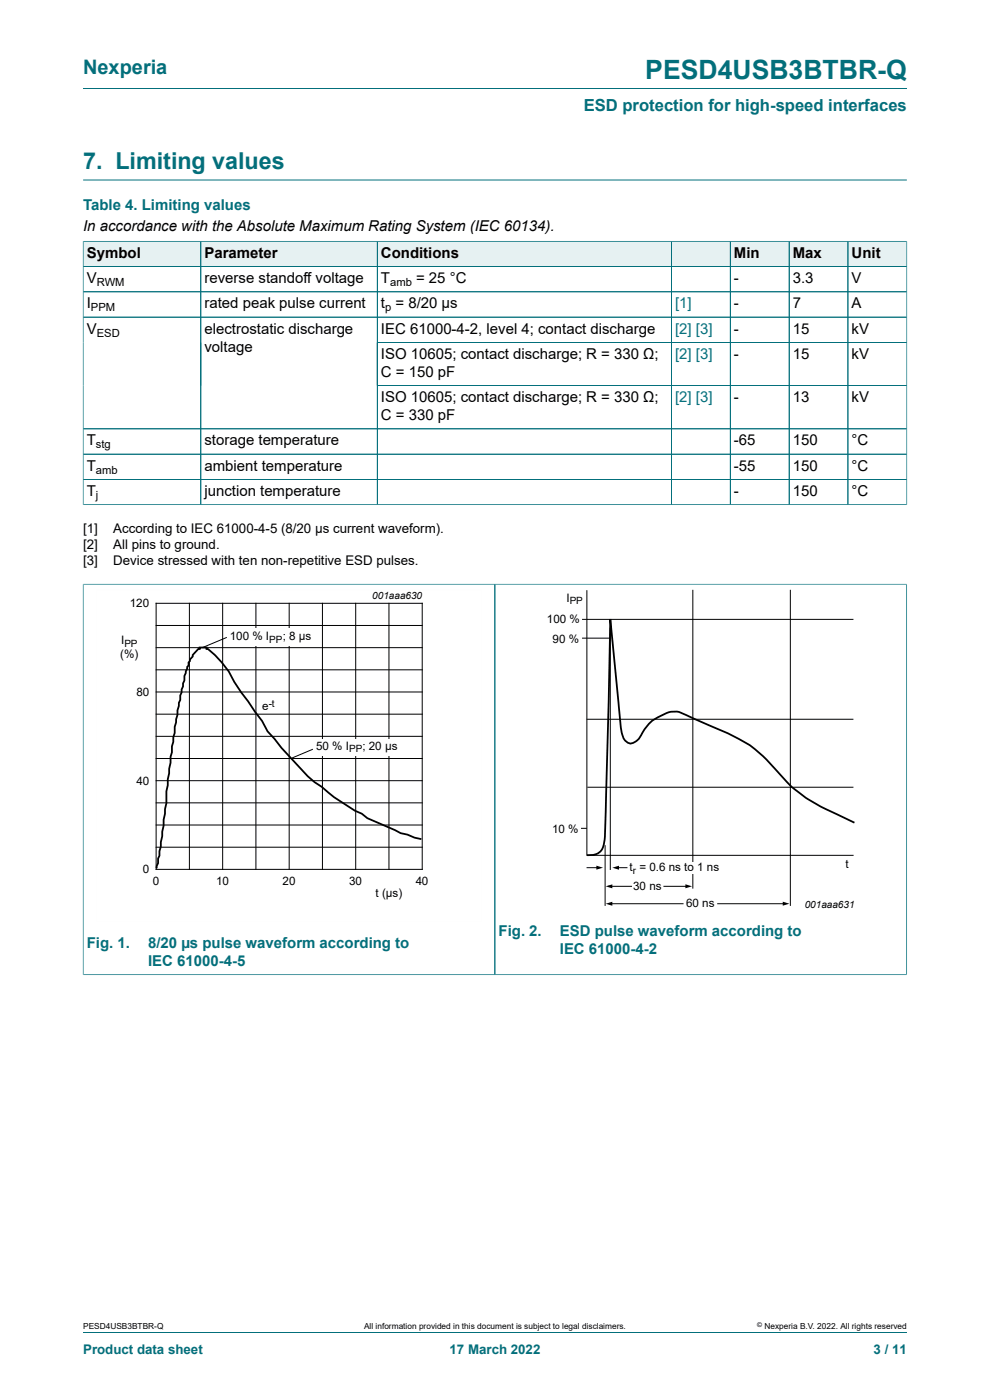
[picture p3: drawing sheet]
<svg xmlns="http://www.w3.org/2000/svg" width="210mm" height="297mm" viewBox="0 0 210 297" stroke-linecap="round" stroke-linejoin="round" font-family="sans-serif">
<defs><g id="words">
<text font-size="5.6" fill="#036f7b" x="136.9" y="16.8">PESD4USB3BTBR-Q</text>
<text font-size="4.9" fill="#036f7b" x="17.6" y="35.9">7. Limiting values</text>
<text font-size="4.2" fill="#036f7b" x="17.6" y="15.6">Nexperia</text>
<text font-size="3.5" fill="#036f7b" x="123.8" y="23.7">ESD protection for high-speed interfaces</text>
<g font-size="3.2" fill="#036f7b">
<text x="17.6" y="44.5">Table 4. Limiting values</text>
<text x="18.4" y="201.1">Fig. 1.</text>
<text x="31.4" y="201.1">8/20 µs pulse waveform according to</text>
<text x="105.8" y="198.6">Fig. 2.</text>
<text x="118.8" y="198.6">ESD pulse waveform according to</text>
<text x="118.8" y="202.4">IEC 61000-4-2</text>
<text x="31.4" y="204.9">IEC 61000-4-5</text>
</g>
<g font-size="3.2">
<text x="17.6" y="49.1">In accordance with the Absolute Maximum Rating System (IEC 60134).</text>
<text x="18.4" y="54.7">Symbol</text>
<text x="43.4" y="54.7">Parameter</text>
<text x="80.8" y="54.7">Conditions</text>
<text x="155.7" y="54.7">Min</text>
<text x="168.2" y="54.7">Max</text>
<text x="180.7" y="54.7">Unit</text>
<text x="18.4" y="60.1">V</text>
<text x="18.4" y="65.4">I</text>
<text x="43.4" y="60.1">reverse standoff voltage</text>
<text x="43.4" y="65.4">rated peak pulse current</text>
<text x="80.8" y="60.1">T</text>
<text x="80.8" y="65.4">t = 8/20 µs</text>
<text x="88.3" y="60.1">= 25 °C</text>
<text x="155.7" y="60.1">-</text>
<text x="155.7" y="65.4">-</text>
<text x="168.2" y="60.1">3.3</text>
<text x="168.2" y="65.4">7</text>
<text x="180.7" y="60.1">V</text>
<text x="180.7" y="65.4">A</text>
<text x="18.4" y="70.8">V</text>
<text x="43.4" y="70.8">electrostatic discharge</text>
<text x="80.8" y="70.8">IEC 61000-4-2, level 4; contact discharge</text>
<text x="155.7" y="70.8">-</text>
<text x="168.2" y="70.8">15</text>
<text x="180.7" y="70.8">kV</text>
<text x="43.4" y="74.6">voltage</text>
<text x="80.8" y="76.1">ISO 10605; contact discharge; R = 330 Ω;</text>
<text x="155.7" y="76.1">-</text>
<text x="168.2" y="76.1">15</text>
<text x="180.7" y="76.1">kV</text>
<text x="80.8" y="80">C = 150 pF</text>
<text x="80.8" y="85.3">ISO 10605; contact discharge; R = 330 Ω;</text>
<text x="80.8" y="89.1">C = 330 pF</text>
<text x="155.7" y="85.3">-</text>
<text x="168.2" y="85.3">13</text>
<text x="180.7" y="85.3">kV</text>
<text x="18.4" y="94.5">T</text>
<text x="43.4" y="94.5">storage temperature</text>
<text x="155.7" y="94.5">-65</text>
<text x="168.2" y="94.5">150</text>
<text x="180.7" y="94.5">°C</text>
<text x="18.4" y="99.8">T</text>
<text x="43.4" y="99.8">ambient temperature</text>
<text x="155.7" y="99.8">-55</text>
<text x="168.2" y="99.8">150</text>
<text x="180.7" y="99.8">°C</text>
<text x="18.4" y="105.2">T</text>
<text x="43.4" y="105.2">junction temperature</text>
<text x="155.7" y="105.2">-</text>
<text x="168.2" y="105.2">150</text>
<text x="180.7" y="105.2">°C</text>
</g>
<g font-size="3.2" fill="#00f">
<text x="143.2" y="65.4">[1]</text>
<text x="143.2" y="70.8">[2] [3]</text>
<text x="143.2" y="76.1">[2] [3]</text>
<text x="143.2" y="85.3">[2] [3]</text>
</g>
<g font-size="2.8">
<text x="17.6" y="113">[1]</text>
<text x="24" y="113">According to IEC 61000-4-5 (8/20 μs current waveform).</text>
<text x="17.6" y="116.4">[2]</text>
<text x="17.6" y="119.8">[3]</text>
<text x="24" y="116.4">All pins to ground.</text>
<text x="24" y="119.8">Device stressed with ten non-repetitive ESD pulses.</text>
</g>
<g font-size="2.8" fill="#036f7b">
<text x="17.6" y="287.2">Product data sheet</text>
<text x="95.4" y="287.2">17 March 2022</text>
<text x="185.3" y="287.2">3 / 11</text>
</g>
<g font-size="2.5">
<text x="27.5" y="128.8">120</text>
<text x="120.1" y="127.7">I</text>
<text x="25.7" y="136.7">I</text>
<text x="48.7" y="135.9">100 % I</text>
<text x="60" y="135.9">; 8 µs</text>
<text x="116" y="132.2">100 %</text>
<text x="117.2" y="136.3">90 %</text>
<text x="25.5" y="139.7">(%)</text>
<text x="28.9" y="147.6">80</text>
<text x="55.6" y="150.7">e</text>
<text x="67.1" y="159.2">5</text>
<text x="68.4" y="159.2">0 % I</text>
<text x="76.9" y="159.2">; 20 µs</text>
<text x="28.9" y="166.5">40</text>
<text x="117.1" y="176.7">10 %</text>
<text x="30.3" y="185.3">0</text>
<text x="133.5" y="184.9">t = 0.6 ns to 1 ns</text>
<text x="179.3" y="184.2">t</text>
<text x="32.4" y="187.8">0</text>
<text x="45.8" y="187.8">10</text>
<text x="59.9" y="187.8">20</text>
<text x="74.1" y="187.8">30</text>
<text x="79.7" y="190.3">t (µs)</text>
<text x="88.2" y="187.8">40</text>
<text x="134.3" y="188.8">30 ns</text>
<text x="145.5" y="192.5">60 ns</text>
</g>
<g font-size="2.4">
<text x="20.5" y="60.7">RWM</text>
<text x="82.8" y="60.7">amb</text>
<text x="19.3" y="66">PPM</text>
<text x="20.5" y="71.4">ESD</text>
<text x="81.7" y="66">p</text>
<text x="20.4" y="95.1">stg</text>
<text x="20.4" y="100.5">amb</text>
<text x="20.4" y="105.8">j</text>
</g>
<g font-size="2.1">
<text x="79" y="127.1">001aaa630</text>
<text x="120.8" y="128.2">PP</text>
<text x="26.4" y="137.2">PP</text>
<text x="57.1" y="136.4">PP</text>
<text x="57" y="150">-t</text>
<text x="74.1" y="159.6">P</text>
<text x="75.5" y="159.6">P</text>
<text x="134.2" y="185.4">r</text>
<text x="170.7" y="192.5">001aaa631</text>
</g>
<g font-size="1.8">
<text x="17.6" y="282">PESD4USB3BTBR-Q</text>
<text x="77.2" y="282">All information provided in this document is subject to legal disclaimers.</text>
<text x="162.2" y="282">Nexperia B.V. 2022. All rights reserved</text>
</g>
<text font-size="1.4" x="160.6" y="281.6">©</text>
</g></defs>
<path d="M17.6 18.8h174.8M17.6 38.2h174.8" fill="none" stroke="#036f7b" stroke-width=".21"/>
<path d="M17.7 51.3h24.8v5.2h-24.8z" fill="#e6f1f2"/>
<path d="M17.6 51.1v5.5h25v-5.4h-25" fill="none" stroke="#036f7b" stroke-width=".21"/>
<path d="M42.7 51.3h37.3v5.2h-37.3z" fill="#e6f1f2"/>
<path d="M42.6 51.2h37.4v5.4h-37.4z" fill="none" stroke="#036f7b" stroke-width=".21"/>
<path d="M80.1 51.3h62.3v5.2h-62.3z" fill="#e6f1f2"/>
<path d="M80 51.2h62.4v5.4h-62.4z" fill="none" stroke="#036f7b" stroke-width=".21"/>
<path d="M142.5 51.3h12.3v5.2h-12.3z" fill="#e6f1f2"/>
<path d="M142.4 51.2h12.5v5.4h-12.5z" fill="none" stroke="#036f7b" stroke-width=".21"/>
<path d="M155 51.3h12.3v5.2h-12.3z" fill="#e6f1f2"/>
<path d="M154.9 51.2h12.5v5.4h-12.5z" fill="none" stroke="#036f7b" stroke-width=".21"/>
<path d="M167.5 51.3h12.3v5.2h-12.3z" fill="#e6f1f2"/>
<path d="M167.4 51.2h12.5v5.4h-12.5z" fill="none" stroke="#036f7b" stroke-width=".21"/>
<path d="M179.9 51.3h12.4v5.2h-12.4z" fill="#e6f1f2"/>
<g fill="none" stroke="#036f7b" stroke-width=".21">
<path d="M17.6 56.6h174.8M17.6 51.3v55.8M17.7 51.2h174.7M42.6 51.3v55.8M80 51.3v55.8M142.4 51.3v55.8M154.9 51.3v55.8M167.4 51.3v55.8M179.9 51.2v55.9M192.4 51.1v56M17.6 61.9h174.8M17.6 67.3h174.8"/>
<path d="M80 72.6h112.4M17.6 91h174.8M17.6 96.3h174.8M80 81.8h112.4M17.6 107.1h174.8M192.4 101.7h-174.8M17.6 123.9h87.4v82.9h-87.4M17.6 123.9v83"/>
</g>
<path d="M102.3 125.2h-81.9v70.3h81.9" fill="none" stroke="#fefefe" stroke-width=".21"/>
<g fill="none" stroke="#000" stroke-width=".21">
<path d="M33.1 128h56.5v56.4h-56.5zM33.1 137.4h56.5M33.1 132.7h56.5M40.2 128v56.4M47.2 128v56.4M48.1 135.2l-5 2.1M54.3 128v56.4M61.3 128v56.4M68.4 128v56.4M75.5 128v56.4M82.5 128v56.4M33.1 146.8h56.5"/>
<path d="M33.1 156.2h56.5M33.1 142.1h56.5M33.1 151.5h56.5M66.4 158.9l-4.5 1.9M33.1 165.6h56.5M33.1 175h56.5M33.1 160.9h56.5M33.1 170.3h56.5M33.1 179.7h56.5"/>
</g>
<path d="M89.4 178l-4.4-1.3-7.1-3.1-1.2-1a31.8 31.8 0 0 1-8.5-5.7l-1.4-1-1.5-1.2-5.6-6.1-2.9-3.4-1.2-2.3-5.9-8.2a19.7 19.7 0 0 0-5.6-7h-.3v-.3h-1.4v.3h-.3l-1.2 1.3v.3l-.6 .6v.3l-.3 .3v.7l-.3 .3-.6 1.9v1l-.6 1.9v.6l-.3 .6v1l-.3 .6v.6l-.3 1v1l-.5 2.5v1.3l-.6 2.8v1.3l-.3 1v1.2l-.3 1.3v.9l-.3 1.3v1.3l-.3 1.3v2.5l-.6 3.5v1.3l-.6 3.5v.9l-.3 1v.9l-.3 .6v1l-.4 1.1" fill="none" stroke="#000" stroke-width=".38"/>
<g fill="#fefefe">
<path d="M53.5 133.2h8.4v3.7h-8.4z"/>
<path d="M67.5 156.9h15.8v3.5h-15.8z"/>
</g>
<path d="M192.3 123.9v83M192.4 123.9h-87.4v82.9h87.4" fill="none" stroke="#036f7b" stroke-width=".21"/>
<g fill="none" stroke="#000" stroke-width=".21">
<path d="M123.5 131.4h57.5M123.5 135.4h5.9M124.5 125.2v56.3h56.6M129.5 133.2v51.4M147 125.1v63.4M167.7 125.1v67.1M124.4 152.6h56.6M123.2 175.7h1.3M124.6 167h56.4M128.4 179.3v12.9M124.5 184.1h2.3M129.1 188h4.9"/>
<path d="M129.3 191.7h15.6M131 184.1h2M140.8 188h5M152.2 191.7h14.2"/>
</g>
<path d="M181.2 174.5a66.1 66.1 0 0 1-11-5.8l-2.6-2.1a58 58 0 0 0-8.8-8.6 121.1 121.1 0 0 0-13.2-6.3 5 5 0 0 0-5.7 .3 8.8 8.8 0 0 0-4.2 4.5 2.53 2.53 0 0 1-2.3 1.2 3.1 3.1 0 0 1-1.6-2.7l-2.3-23.7-1.1 42.5a18 18 0 0 1-.6 6.2 3.1 3.1 0 0 1-3.3 1.4" fill="none" stroke="#000" stroke-width=".38"/>
<path d="M126.5 183.6l1.4 .5-1.4 .4zM128.5 191.7l1.4-.4v.8zM128.5 188l1.4-.4v.9zM129.9 184.1l1.4-.4v.8zM145.4 187.6l1.4 .4-1.4 .4zM166 191.3l1.5 .4-1.5 .4z" fill="#000"/>
<path d="M146.6 183.1h.7v2.3h-.7z" fill="#fefefe"/>
<path d="M17.6 124v82.7M17.7 123.9h174.6M105 124v82.7M192.3 124v82.7M17.7 206.8h174.6M17.6 282.6h174.8" fill="none" stroke="#036f7b" stroke-width=".21"/>
<use href="#words"/>
</svg>
